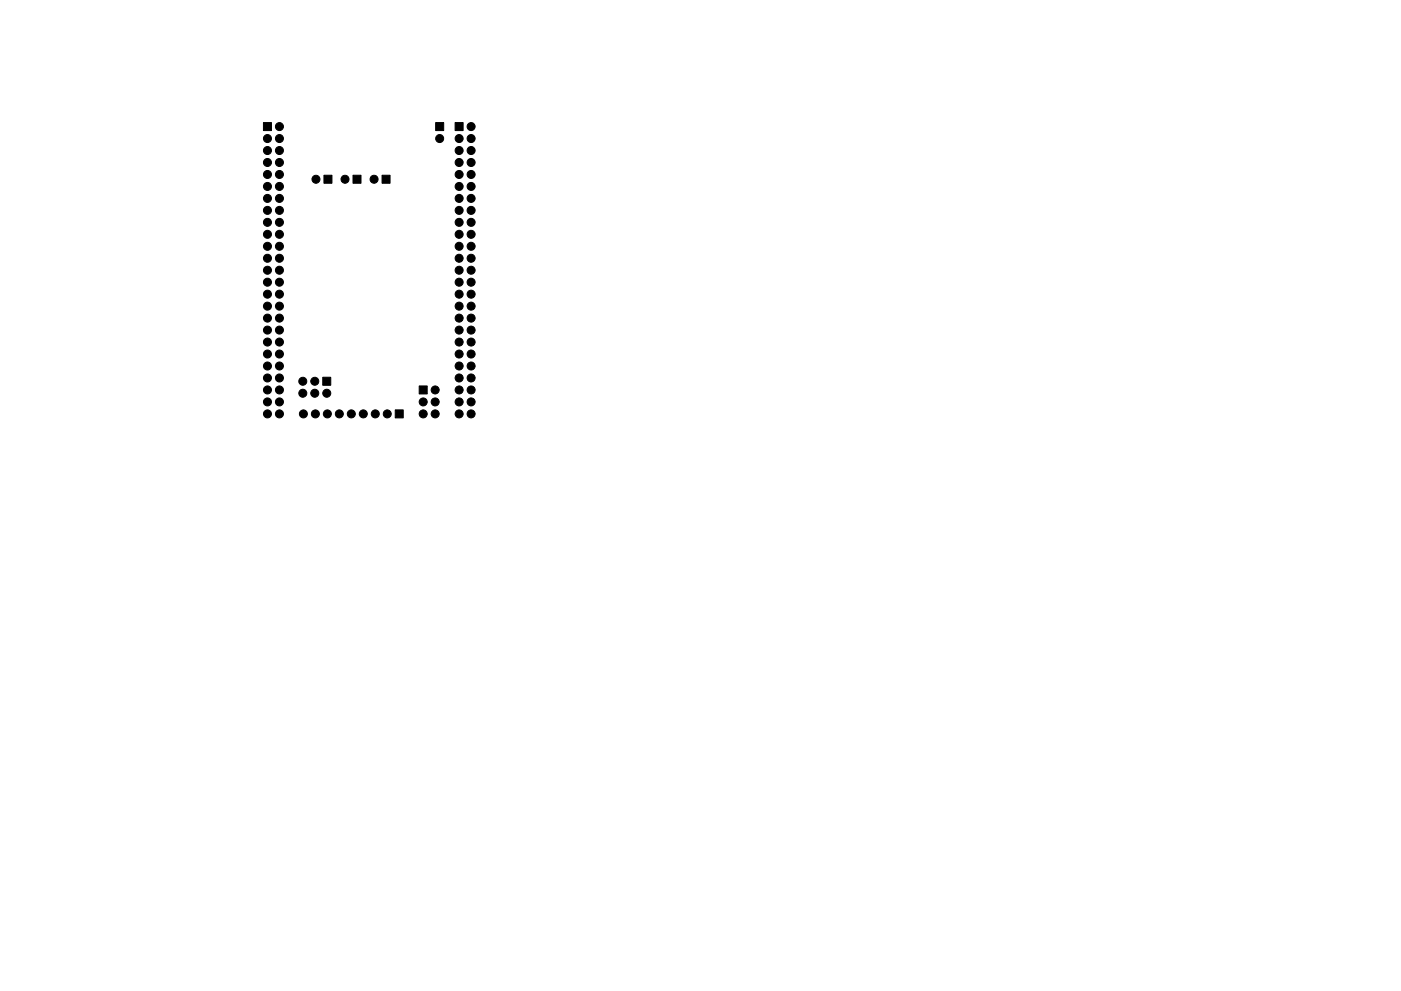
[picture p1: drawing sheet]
<svg xmlns="http://www.w3.org/2000/svg" width="297mm" height="210mm" viewBox="0 0 297 210" stroke-linecap="round" stroke-linejoin="round" font-family="sans-serif">
<g fill="#000" stroke="#000" stroke-width=".21">
<path d="M55.9 26h1.7v1.7h-1.7zM68.7 37.2h1.7v1.7h-1.7zM74.8 37.2h1.7v1.7h-1.7zM81 37.2h1.7v1.7h-1.7zM92.4 26h1.7v1.7h-1.7zM96.5 26h1.7v1.7h-1.7zM68.4 80h1.7v1.7h-1.7zM83.8 87h1.7v1.7h-1.7zM88.9 81.9h1.7v1.7h-1.7z"/>
<circle cx="56.7" cy="37" r=".85"/>
<circle cx="56.7" cy="31.9" r=".85"/>
<circle cx="56.7" cy="34.5" r=".85"/>
<circle cx="56.7" cy="29.4" r=".85"/>
<circle cx="56.7" cy="39.6" r=".85"/>
<circle cx="59.2" cy="37" r=".85"/>
<circle cx="59.2" cy="29.4" r=".85"/>
<circle cx="59.2" cy="34.5" r=".85"/>
<circle cx="59.2" cy="31.9" r=".85"/>
<circle cx="59.2" cy="26.9" r=".85"/>
<circle cx="59.2" cy="39.6" r=".85"/>
<circle cx="67" cy="38" r=".85"/>
<circle cx="73.2" cy="38" r=".85"/>
<circle cx="79.3" cy="38" r=".85"/>
<circle cx="93.2" cy="29.4" r=".85"/>
<circle cx="97.3" cy="34.5" r=".85"/>
<circle cx="97.3" cy="37" r=".85"/>
<circle cx="97.3" cy="39.6" r=".85"/>
<circle cx="97.3" cy="31.9" r=".85"/>
<circle cx="97.3" cy="29.4" r=".85"/>
<circle cx="99.9" cy="37" r=".85"/>
<circle cx="99.9" cy="39.6" r=".85"/>
<circle cx="99.9" cy="34.5" r=".85"/>
<circle cx="99.9" cy="26.9" r=".85"/>
<circle cx="99.9" cy="31.9" r=".85"/>
<circle cx="99.9" cy="29.4" r=".85"/>
<circle cx="56.7" cy="49.7" r=".85"/>
<circle cx="56.7" cy="54.8" r=".85"/>
<circle cx="56.7" cy="52.3" r=".85"/>
<circle cx="56.7" cy="44.6" r=".85"/>
<circle cx="56.7" cy="59.9" r=".85"/>
<circle cx="56.7" cy="47.2" r=".85"/>
<circle cx="56.7" cy="57.3" r=".85"/>
<circle cx="56.7" cy="42.1" r=".85"/>
<circle cx="59.2" cy="52.3" r=".85"/>
<circle cx="59.2" cy="59.9" r=".85"/>
<circle cx="59.2" cy="44.6" r=".85"/>
<circle cx="59.2" cy="49.7" r=".85"/>
<circle cx="59.2" cy="54.8" r=".85"/>
<circle cx="59.2" cy="57.3" r=".85"/>
<circle cx="59.2" cy="47.2" r=".85"/>
<circle cx="59.2" cy="42.1" r=".85"/>
<circle cx="97.3" cy="57.3" r=".85"/>
<circle cx="97.3" cy="44.6" r=".85"/>
<circle cx="97.3" cy="52.3" r=".85"/>
<circle cx="97.3" cy="47.2" r=".85"/>
<circle cx="97.3" cy="54.8" r=".85"/>
<circle cx="97.3" cy="49.7" r=".85"/>
<circle cx="97.3" cy="59.9" r=".85"/>
<circle cx="97.3" cy="42.1" r=".85"/>
<circle cx="99.9" cy="57.3" r=".85"/>
<circle cx="99.9" cy="47.2" r=".85"/>
<circle cx="99.9" cy="44.6" r=".85"/>
<circle cx="99.9" cy="59.9" r=".85"/>
<circle cx="99.9" cy="52.3" r=".85"/>
<circle cx="99.9" cy="49.7" r=".85"/>
<circle cx="99.9" cy="54.8" r=".85"/>
<circle cx="99.9" cy="42.1" r=".85"/>
<circle cx="56.7" cy="62.4" r=".85"/>
<circle cx="56.7" cy="75.1" r=".85"/>
<circle cx="56.7" cy="67.5" r=".85"/>
<circle cx="56.7" cy="65" r=".85"/>
<circle cx="56.7" cy="72.6" r=".85"/>
<circle cx="56.7" cy="70" r=".85"/>
<circle cx="56.7" cy="77.7" r=".85"/>
<circle cx="59.2" cy="62.4" r=".85"/>
<circle cx="59.2" cy="65" r=".85"/>
<circle cx="59.2" cy="70" r=".85"/>
<circle cx="59.2" cy="67.5" r=".85"/>
<circle cx="59.2" cy="72.6" r=".85"/>
<circle cx="59.2" cy="75.1" r=".85"/>
<circle cx="59.2" cy="77.7" r=".85"/>
<circle cx="97.3" cy="65" r=".85"/>
<circle cx="97.3" cy="75.1" r=".85"/>
<circle cx="97.3" cy="77.7" r=".85"/>
<circle cx="97.3" cy="67.5" r=".85"/>
<circle cx="97.3" cy="72.6" r=".85"/>
<circle cx="97.3" cy="62.4" r=".85"/>
<circle cx="97.3" cy="70" r=".85"/>
<circle cx="99.9" cy="62.4" r=".85"/>
<circle cx="99.9" cy="72.6" r=".85"/>
<circle cx="99.9" cy="67.5" r=".85"/>
<circle cx="99.9" cy="65" r=".85"/>
<circle cx="99.9" cy="77.7" r=".85"/>
<circle cx="99.9" cy="75.1" r=".85"/>
<circle cx="99.9" cy="70" r=".85"/>
<circle cx="56.7" cy="82.7" r=".85"/>
<circle cx="56.7" cy="87.8" r=".85"/>
<circle cx="56.7" cy="85.3" r=".85"/>
<circle cx="56.7" cy="80.2" r=".85"/>
<circle cx="59.2" cy="82.7" r=".85"/>
<circle cx="59.2" cy="80.2" r=".85"/>
<circle cx="59.2" cy="85.3" r=".85"/>
<circle cx="59.2" cy="87.8" r=".85"/>
<circle cx="64.2" cy="83.4" r=".85"/>
<circle cx="64.2" cy="80.9" r=".85"/>
<circle cx="64.3" cy="87.8" r=".85"/>
<circle cx="66.7" cy="80.9" r=".85"/>
<circle cx="66.7" cy="83.4" r=".85"/>
<circle cx="66.9" cy="87.8" r=".85"/>
<circle cx="69.3" cy="83.4" r=".85"/>
<circle cx="69.4" cy="87.8" r=".85"/>
<circle cx="71.9" cy="87.8" r=".85"/>
<circle cx="74.5" cy="87.8" r=".85"/>
<circle cx="77" cy="87.8" r=".85"/>
<circle cx="79.6" cy="87.8" r=".85"/>
<circle cx="82.1" cy="87.8" r=".85"/>
<circle cx="89.7" cy="85.3" r=".85"/>
<circle cx="89.7" cy="87.8" r=".85"/>
<circle cx="92.3" cy="82.7" r=".85"/>
<circle cx="92.3" cy="85.3" r=".85"/>
<circle cx="92.3" cy="87.8" r=".85"/>
<circle cx="97.3" cy="87.8" r=".85"/>
<circle cx="97.3" cy="82.7" r=".85"/>
<circle cx="97.3" cy="80.2" r=".85"/>
<circle cx="97.3" cy="85.3" r=".85"/>
<circle cx="99.9" cy="82.7" r=".85"/>
<circle cx="99.9" cy="85.3" r=".85"/>
<circle cx="99.9" cy="80.2" r=".85"/>
<circle cx="99.9" cy="87.8" r=".85"/>
</g>
</svg>
